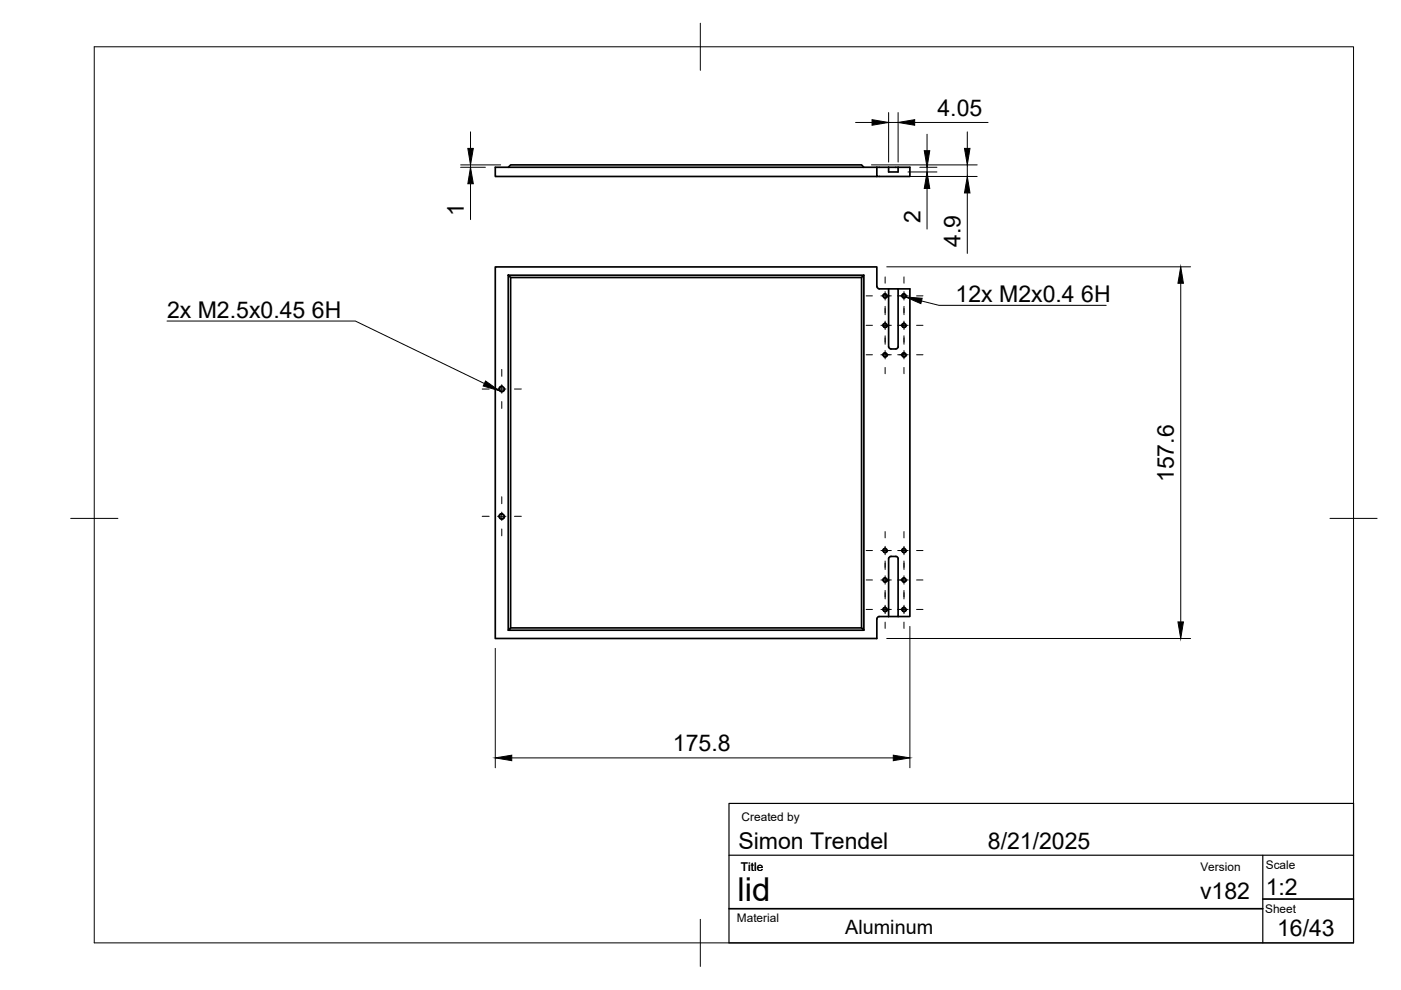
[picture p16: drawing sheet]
<svg xmlns="http://www.w3.org/2000/svg" width="297mm" height="210mm" viewBox="0 0 297 210" stroke-linecap="round" stroke-linejoin="round" font-family="sans-serif">
<defs><g id="words">
<text font-size="7" x="156.4" y="191.1">lid</text>
<g font-size="4.9">
<text x="198.8" y="24.5">4.05</text>
<text x="98.4" y="45.7" transform="rotate(-90 98.4 45.7)">1</text>
<text x="195.2" y="47.3" transform="rotate(-90 195.2 47.3)">2</text>
<text x="203.6" y="52.4" transform="rotate(-90 203.6 52.4)">4.9</text>
<text x="202.6" y="64">12x M2x0.4</text>
<text x="229.2" y="64">6H</text>
<text x="35.4" y="67.4">2x M2.5x0.45</text>
<text x="66.1" y="67.4">6H</text>
<text x="248.9" y="102.2" transform="rotate(-90 248.9 102.2)">157.6</text>
<text x="142.7" y="159.2">175.8</text>
<text x="156.5" y="180">Simon Trendel</text>
<text x="209.4" y="180">8/21/2025</text>
<text x="254.4" y="190.6">v182</text>
<text x="268.4" y="189.7">1:2</text>
<text x="270.8" y="198.4">16/43</text>
</g>
<text font-size="4.2" x="179.2" y="198">Aluminum</text>
<g font-size="2.5">
<text x="157.2" y="174.2">Created by</text>
<text x="157.1" y="184.6">Title</text>
<text x="254.5" y="184.6">Version</text>
<text x="268.4" y="184.3">Scale</text>
<text x="156.2" y="195.5">Material</text>
<text x="268.2" y="193.5">Sheet</text>
</g>
</g></defs>
<!-- layer: Visible -->
<g fill="none" stroke="#000" stroke-width=".36">
<path d="M107.8 35.5l.5-.5h74.4l.5 .5M185.9 35.5h2.5M185.9 35.5v1.9h7v-1.9h-2.5M185.9 35.5h-80.9v1.9h80.9M188.4 35.5h2M188.4 35.5v1h2v-1M107.8 58.3h75.4l-.5 .5h-74.4zM107.8 58.3v75.3M108.3 58.8v74.3M183.2 58.3v75.3l-.5-.5v-74.3M185.9 60.7v-4.1h-80.9v78.8h80.9v-4.2M185.9 60.7l.3 .5h.2"/>
<path d="M186.4 61.2h2M188.4 61.2v12.3l.3 .4 1.2 .1 .5-.3v-.2M188.4 61.2h2v12.3M190.4 61.2h2.5v69.5h-2.5M190.4 118.5v12.2M190.4 118.5l-.2-.5h-1.3l-.4 .2-.1 .3v12.2M182.7 133.1h-74.4l-.5 .5h75.4M190.4 130.7h-4l-.4 .3-.1 .2"/>
<circle cx="187.7" cy="75.2" r=".41"/>
<circle cx="187.7" cy="69" r=".41"/>
<circle cx="187.7" cy="62.7" r=".41"/>
<circle cx="191.7" cy="75.2" r=".41"/>
<circle cx="191.7" cy="62.7" r=".41"/>
<circle cx="191.7" cy="69" r=".41"/>
<circle cx="106.4" cy="82.5" r=".52"/>
<circle cx="106.4" cy="109.5" r=".52"/>
<circle cx="187.7" cy="116.7" r=".41"/>
<circle cx="191.7" cy="116.7" r=".41"/>
<circle cx="187.7" cy="129.2" r=".41"/>
<circle cx="187.7" cy="123" r=".41"/>
<circle cx="191.7" cy="123" r=".41"/>
<circle cx="191.7" cy="129.2" r=".41"/>
</g>
<!-- layer: Visible Narrow -->
<g fill="none" stroke="#000" stroke-width=".21">
<path d="M187.8 74.7a.52 .52 0 0 0-.6 .4 .52 .52 0 0 0 .4 .6 .52 .52 0 0 0 .6-.4M187.8 62.2a.52 .52 0 0 0-.6 .4 .52 .52 0 0 0 .4 .6 .52 .52 0 0 0 .6-.4M187.8 68.5a.52 .52 0 0 0-.6 .4 .52 .52 0 0 0 .4 .6 .52 .52 0 0 0 .6-.4M191.8 74.7a.52 .52 0 0 0-.6 .4 .52 .52 0 0 0 .4 .6 .52 .52 0 0 0 .6-.4M191.8 62.2a.52 .52 0 0 0-.6 .4 .52 .52 0 0 0 .4 .6 .52 .52 0 0 0 .6-.4M191.8 68.5a.52 .52 0 0 0-.6 .4 .52 .52 0 0 0 .4 .6 .52 .52 0 0 0 .6-.4M106.5 81.8a.65 .65 0 0 0-.7 .6 .65 .65 0 0 0 .5 .7 .65 .65 0 0 0 .7-.5M106.5 108.8a.65 .65 0 0 0-.7 .6 .65 .65 0 0 0 .5 .7 .65 .65 0 0 0 .7-.5M187.8 116.2a.52 .52 0 0 0-.6 .4 .52 .52 0 0 0 .4 .6 .52 .52 0 0 0 .6-.4M191.8 116.2a.52 .52 0 0 0-.6 .4 .52 .52 0 0 0 .4 .6 .52 .52 0 0 0 .6-.4M187.8 128.7a.52 .52 0 0 0-.6 .4 .52 .52 0 0 0 .4 .6 .52 .52 0 0 0 .6-.4M187.8 122.4a.52 .52 0 0 0-.6 .5 .52 .52 0 0 0 .4 .6 .52 .52 0 0 0 .6-.4"/>
<path d="M191.8 122.4a.52 .52 0 0 0-.6 .5 .52 .52 0 0 0 .4 .6 .52 .52 0 0 0 .6-.4M191.8 128.7a.52 .52 0 0 0-.6 .4 .52 .52 0 0 0 .4 .6 .52 .52 0 0 0 .6-.4"/>
</g>
<!-- layer: BORDER -->
<path d="M20 9.9h267v190h-267zM148.5 4.9v10M15 109.9h10M282 109.9h10M148.5 194.9v10" fill="none" stroke="#000" stroke-width=".21"/>
<!-- layer: Hole Notes -->
<path d="M192 63l3.5 .2-.3 1.2zM103 80.8l2.9 2-3.5-1z" fill="#000" stroke="#000" stroke-width=".21"/>
<path d="M35.4 68.1h39.9l27.4 13.2M195.4 63.8l3.7 .9h35.4" fill="none" stroke="#000" stroke-width=".21"/>
<!-- layer: TITLEBLOCK -->
<path d="M154.6 170.3h132.4v29.6h-132.4zM154.6 181.3h132.4M267.7 181.3v18.6" fill="none" stroke="#000" stroke-width=".25"/>
<path d="M154.6 192.7h113.1M267.7 190.6h19.3" fill="none" stroke="#000" stroke-width=".36"/>
<!-- layer: Smart Centers -->
<g fill="none" stroke="#000" stroke-width=".21">
<path d="M187.7 58.7v1.3M191.7 58.7v1.3M106.4 78.3v1.5M183.6 69h1.4M183.6 75.2h1.4M183.6 62.7h1.4M186.8 69h2.2M186.8 75.2h2.2M186.8 62.7h2.2M187.7 61.8v1.8M187.7 65v1.7M187.7 68.1v1.8"/>
<path d="M187.7 71.2v1.8M187.7 74.3v1.8M187.7 77.9v1.3M190.3 69h2.3M190.3 75.2h2.3M190.3 62.7h2.3M191.7 61.8v1.8M191.7 65v1.7M191.7 68.1v1.8M191.7 71.2v1.8M191.7 74.3v1.8M191.7 77.9v1.3"/>
<path d="M194.3 69h1.4M194.3 75.2h1.4M194.3 62.7h1.4M102.2 82.5h1.5M105.5 82.5h1.8M106.4 81.6v1.8M106.4 85.1v1.5M109.1 82.5h1.4M102.2 109.5h1.5M105.5 109.5h1.8M106.4 105.3v1.5M106.4 108.6v1.8"/>
<path d="M106.4 112.2v1.4M109.1 109.5h1.4M183.6 116.7h1.4M186.8 116.7h2.2M187.7 112.7v1.3M187.7 115.8v1.8M187.7 118.9v1.8M190.3 116.7h2.3M191.7 112.7v1.3M191.7 115.8v1.8M191.7 118.9v1.8M194.3 116.7h1.4"/>
<path d="M183.6 123h1.4M183.6 129.2h1.4M186.8 123h2.2M186.8 129.2h2.2M187.7 122.1v1.8M187.7 125.2v1.8M187.7 128.3v1.8M187.7 131.9v1.3M190.3 123h2.3M190.3 129.2h2.3M191.7 122.1v1.8M191.7 125.2v1.8"/>
<path d="M191.7 128.3v1.8M191.7 131.9v1.3M194.3 123h1.4M194.3 129.2h1.4"/>
</g>
<!-- layer: FD_Dimensions -->
<g fill="none" stroke="#000" stroke-width=".21">
<path d="M97.7 35h8.5M97.7 35.5h5.2M99.8 28v3.5M99.8 35v.5M99.8 39v7.6M181.4 26h3.5M184.8 35h22.4M188 37.4h19.2M188.4 23.9v10.5M188.4 26h2M190.4 23.9v10.5M192.5 36.5h6.1"/>
<path d="M193.9 26h15.6M195 35.5h3.6M196.6 28.5v3.5M196.6 35.5v1M196.6 40v8.6M205.1 28v3.5M205.1 35v2.4M188 56.6h64.4M205.1 40.9v12.8M250.3 60.1v71.8M105 137.5v25.3M188 135.4h64.4"/>
<path d="M192.9 132.8v30M108.5 160.7h80.9"/>
</g>
<path d="M99.2 31.5h1.2l-.6 3.5zM99.8 35.5l.6 3.5h-1.2zM184.9 25.4l3.5 .6-3.5 .6zM190.4 26l3.5-.6v1.2zM196 32h1.1l-.5 3.5zM196.6 36.5l.5 3.5h-1.1zM204.5 31.5h1.2l-.6 3.5zM205.1 37.4l.6 3.5h-1.2zM250.3 56.6l.6 3.5h-1.2zM249.7 131.9h1.2l-.6 3.5zM105 160.7l3.5-.6v1.2zM189.4 160.1l3.5 .6-3.5 .6z" fill="#000" stroke="#000" stroke-width=".21"/>
<use href="#words"/>
</svg>
